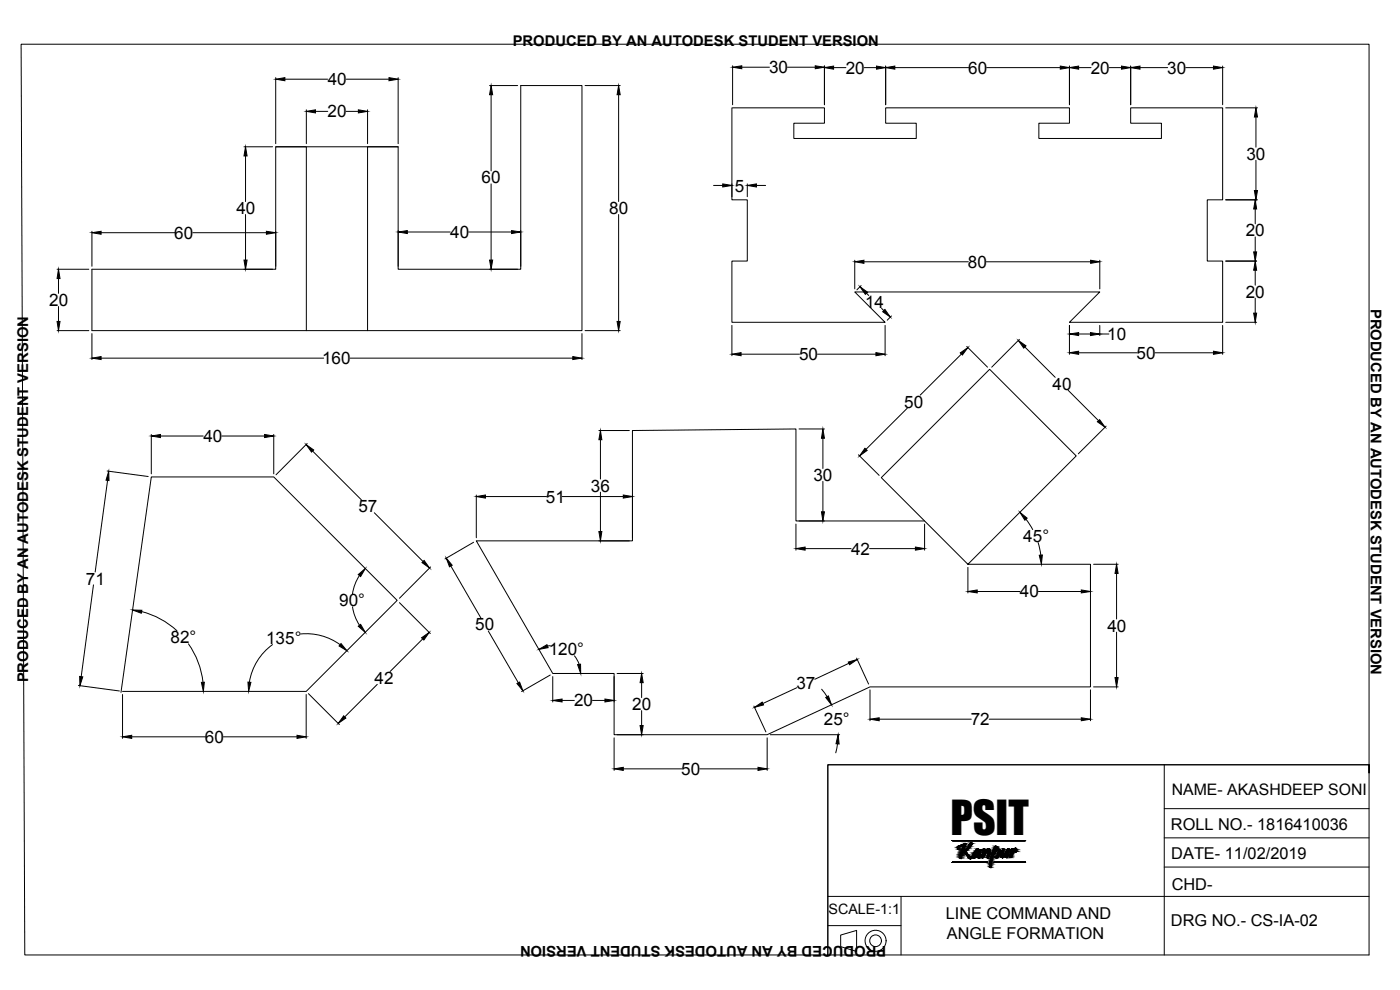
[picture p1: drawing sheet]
<svg xmlns="http://www.w3.org/2000/svg" width="420mm" height="297mm" viewBox="0 0 420 297" stroke-linecap="round" stroke-linejoin="round" font-family="sans-serif">
<defs><g id="words">
<text font-size="13.3" x="285.2" y="250.5">PSIT</text>
<g font-size="5.1">
<text x="230.8" y="22">30</text>
<text x="253.8" y="22.1">20</text>
<text x="290.6" y="22.1">60</text>
<text x="327.3" y="22.1">20</text>
<text x="350.3" y="22.1">30</text>
<text x="98.4" y="25.6">40</text>
<text x="98.3" y="35.2">20</text>
<text x="374.1" y="47.9">30</text>
<text x="144.6" y="55">60</text>
<text x="220.5" y="57.5">5</text>
<text x="70.9" y="64.2">40</text>
<text x="182.8" y="64.2">80</text>
<text x="52.3" y="71.6">60</text>
<text x="135.1" y="71.4">40</text>
<text x="373.9" y="70.9">20</text>
<text x="290.5" y="80.4">80</text>
<text x="373.9" y="89.3">20</text>
<text x="14.8" y="91.8">20</text>
<text x="259.6" y="92.4">14</text>
<text x="332.3" y="102">10</text>
<text x="341.1" y="107.7">50</text>
<text x="96.7" y="109.2">160</text>
<text x="239.8" y="108">50</text>
<text x="315.9" y="117">40</text>
<text x="271.4" y="122.3">50</text>
<text x="61" y="132.6">40</text>
<text x="177.3" y="147.5">36</text>
<text x="244.1" y="144.3">30</text>
<text x="107.6" y="153.7">57</text>
<text x="163.9" y="150.8">51</text>
<text x="255.4" y="166.4">42</text>
<text x="307.1" y="162.7">45°</text>
<text x="25.8" y="175.4">71</text>
<text x="306.1" y="179.3">40</text>
<text x="101.8" y="182">90°</text>
<text x="142.6" y="189.2">50</text>
<text x="332.3" y="189.5">40</text>
<text x="51.2" y="193.1">82°</text>
<text x="79.9" y="193.3">135°</text>
<text x="164.7" y="196.7">120°</text>
<text x="112.4" y="205.2">42</text>
<text x="239" y="206.9">37</text>
<text x="172.3" y="212">20</text>
<text x="189.8" y="213.1">20</text>
<text x="247.3" y="217.6">25°</text>
<text x="291.3" y="217.6">72</text>
<text x="61.5" y="222.9">60</text>
<text x="204.5" y="232.5">50</text>
</g>
<g font-size="4.9">
<text x="351.4" y="248.9">ROLL NO.- 1816410036</text>
<text x="351.5" y="257.7">DATE- 11/02/2019</text>
<text x="351.6" y="267">CHD-</text>
<text x="283.8" y="275.8">LINE COMMAND AND</text>
<text x="284.2" y="281.7">ANGLE FORMATION</text>
<text x="351.4" y="277.8">DRG NO.- CS-IA-02</text>
</g>
<text font-size="4.7" x="351.6" y="238.6">NAME- AKASHDEEP SONI</text>
<g font-size="4.4">
<text x="153.9" y="13.7">PRODUCED BY AN AUTODESK STUDENT VERSION</text>
<text x="411.4" y="92.6" transform="rotate(90 411.4 92.6)">PRODUCED BY AN AUTODESK STUDENT VERSION</text>
<text x="8.4" y="204.7" transform="rotate(-90 8.4 204.7)">PRODUCED BY AN AUTODESK STUDENT VERSION</text>
<text x="266" y="283.7" transform="rotate(-180 266 283.7)">PRODUCED BY AN AUTODESK STUDENT VERSION</text>
</g>
<text font-size="4.3" x="248.7" y="274.2">SCALE-1:1</text>
</g></defs>
<!-- layer: 0 -->
<g fill="none" stroke="#000" stroke-width=".3">
<path d="M6.3 13.3h404.6v218.6v-2.4h-162.5v57h-241zM219.9 19.7v11.7M247.4 19.7v11.7M265.8 19.8v11.6M321 19.8v11.6M339.3 19.8v11.6M366.9 19.8v11.6M82.7 23.3v19.8M85.5 23.8h12.8M91.9 32.9v10.2M94.7 33.4h3.7M103.9 33.4h3.7"/>
<path d="M103.9 23.8h12.8M110.3 32.9v10.2M119.5 23.3v19.8M146.9 25.7h8.4M147.4 28.4v22.9M175.6 25.7h10.5M185.7 28.4v32.1M219.7 32.4v27.6h4.6v18.3h-4.6v18.4h45.9l-9.1-9.1h73.6l-9.1 9.1h45.9v-18.4h-4.6v-18.3h4.6v-27.6h-27.6v4.6h9.3v4.5h-36.8v-4.5h9.2v-4.6h-55.2v4.6h9.2v4.5h-36.8v-4.5h9.2v-4.6h-27.5M222.6 20.2h8.3M236.3 20.2h8.4M250.2 20.3h3.7M259.4 20.3h3.6"/>
<path d="M268.5 20.3h22.2M296.1 20.3h22.1M323.7 20.3h3.7M332.9 20.3h3.7M342.1 20.3h8.3M355.8 20.3h8.4M367.9 32.4h9.5M376.9 35.1v9.1M73.2 44h8.6M73.7 46.8v13.7M82.7 44h9.2v55.2M119.5 44h-9.2v55.2"/>
<path d="M147.4 55.2v22.8M214.2 55.6h2.7M219.7 55.2v3.8M224.3 55.2v3.8M227 55.6h2.8M367.9 60h9.5M376.9 48.1v9.1M27.6 69.4v10.5M30.3 69.8h22.1M57.9 69.8h22.1M73.7 64.4v13.6M82.7 69.4v10.5"/>
<path d="M119.5 69.2v10.7M122.2 69.6h12.9M140.7 69.6h12.8M156.3 69.2v10.7M185.7 64.4v32M256.5 78.1v8.6M259.3 78.5h31.3M296 78.5h31.3M330.1 78.1v8.6M367.9 78.3h9.2M376.7 62.7v4.5M376.7 71.1v4.5"/>
<path d="M17.1 80.8h9.6M17.1 99.2h9.6M17.6 83.6v4.4M17.6 92v4.4M27.6 80.8h55.1v-36.8h36.8v36.8h36.8v-55.1h18.4v73.5h-147.1zM73.2 80.8h8.6M146.9 80.8h8.4M175.6 99.2h10.5M219.7 97.6v9.1M258.4 85.7l-1.2 1.3M260 88l.7 .7M264.6 92.5l.6 .7"/>
<path d="M265.6 97.6v9.1M267.5 94.8l-1.2 1.3M321 97.6v8.7M330.1 97.6v3.1M366.9 97.6v8.7M367.9 96.7h9.2M376.7 81.1v4.5M376.7 89.5v4.5M27.6 100.1v7.8M30.3 107.5h66.8M105.1 107.5h66.8M174.7 100.1v7.8"/>
<path d="M222.4 106.3h17.5M245.3 106.3h17.6M288.5 106.2l-12.3 12.3M290.1 103.9l6.3 6.3M305.9 101.8l-8.3 8.4M307.6 104.1l9.1 9.1M320.6 117.1l9.1 9.1M323.7 105.8h17.5M323.7 100.2h3.6M330.1 100.2h2.7M346.7 105.8h17.5M45.4 130.4v11.8"/>
<path d="M48.2 130.8h12.8M66.6 130.8h12.8M82.2 130.4v11.8M92.2 133.1l-9.4 9.4M93.8 135.4l14.6 14.6M179.7 129.2h9.2M180.2 131.9v11.8M239.8 128.7h7.6M247 131.5v9.1M257.6 136.5l6.2 6.1M272.3 122.5l-12.4 12.3M332 127.9l-8.4 8.3"/>
<path d="M32.2 141.3l12.3 1.7M32.3 144.1l-3.7 27.5M112.3 153.9l14.7 14.6M142.9 148.5v12.8M145.7 149h18.3M168.7 149h18.4M180.2 147.7v11.8M189.8 148.5v12.8M238.9 157.2v7.9M239.8 156.3h7.6M247 144.5v9.1M277.5 156.3h-38.6v-27.6l-49.1 .5v33.1h-46.9l23 39.8h18.4v18.3h45.9l30.9-14.3h66.2v-36.8h-36.8l32.5-32.5-26-26-32.5 32.5 26 26"/>
<path d="M277.5 157.2v7.9M307.9 155.8l2 3.1M28.1 175.5l-3.7 27.5M107.9 172.7a13.6 13.6 0 0 0-2.1 5.5M129.2 170.1l-9.3 9.4M135.3 169.9l9 15.5M142.1 162.7l-8.6 5M179.7 162.3h9.2M241.6 164.6h13.8M261 164.6h13.7M290.5 170.2v7.7M293.3 177.5h12.8"/>
<path d="M311.6 162.8l.8 3.7M311.6 177.5h12.9M327.3 170.2v7.7M328.2 169.3h7.4M335.1 172.1v13.6M42.5 183.5a24.7 24.7 0 0 1 10.6 5.8M56.6 193.2a24.7 24.7 0 0 1 4.3 11.5M81.8 193.4a17.3 17.3 0 0 0-7 11.3M90.2 190.2a17.3 17.3 0 0 1 11.8 3.2M105.8 182.1a13.6 13.6 0 0 0 2.1 5.5M119.9 180.8l9.2 9.3M126.9 191.7l-9.8 9.8"/>
<path d="M146.5 189.3l9.1 15.6M165.1 193.7l-.8 .1M172.4 196.8l1.4 2.5M254.7 199l-10.2 4.8M257.1 197.5l3.6 7.7M335.1 189.7v13.6M23.5 205.7l12.3 1.6M36.8 207.4h55.1l27.3-27.3-37-37h-36.8l-9.1 64.6M36.8 208.4v13.1M91.9 208.4v13.1M92.6 208.1l9.2 9.3M113.2 205.3l-9.8 9.8"/>
<path d="M165.1 202.5l-8.6 5M165.9 203v7.6M168.7 210.2h3.7M177.8 210.2h3.8M184.3 203v7.6M185.2 202.1h7.8M192.6 204.8v4.5M192.6 213.2v4.5M226.3 211.9l3.6 7.7M239.1 206.3l-10.2 4.8M246.6 206.8l1.6 2.2M261.1 207v9.3"/>
<path d="M263.8 215.8h27.7M296.9 215.8h27.6M327.3 207v9.3M328.2 206.1h7.4M39.5 221.1h22.1M67 221.1h22.1M184.3 221.4v9.8M185.2 220.4h7.8M187.1 230.7h17.5M210 230.7h17.5M230.2 221.4v9.8M231.2 220.4h20.8"/>
<path d="M248.4 229.5h162.5v57h-162.5zM251.4 223.2l-.6 2.7M349.4 229.5v57M285.8 252.2h22zM285.8 258.7h10.5M290.8 253.5a.67 .67 0 0 1 1-.4l-1.3 1.6a.63 .63 0 0 0-.6 .5 .63 .63 0 0 0 .2 .6l.9 1.2 .8 .2a.72 .72 0 0 1-.7 .5 .72 .72 0 0 1-.7-.7l-.9-1.2a.38 .38 0 0 1-.4-.5 .38 .38 0 0 1 .6-.2l.7-.7a.67 .67 0 0 0 .4-.9zM291.5 257.2l.3-.2v.2M293.1 254.8a.36 .36 0 0 1 .5-.1 .36 .36 0 0 1 .2 .4l-.2-.1a3.1 3.1 0 0 0-1.3 2.2l1.1-1 .7-1.3a.69 .69 0 0 1 0 1.1l-.1 .6 .4-.2-.5 1.1a.69 .69 0 0 1-.2-1.1l.2-.6-1.1 1.4a.5 .5 0 0 1-.8 .2 .5 .5 0 0 1 0-.8zM295.2 254.7a.5 .5 0 0 1 .5 .3 .5 .5 0 0 1-.1 .6l-.3 .7 .7-1a.66 .66 0 0 1 .4-.5 .66 .66 0 0 1 .7 .1l-.2 1.6 .3-.4 .1 .1-.8 1.3-.3-.2 .4-1.2a.79 .79 0 0 0-.1-1.1l-1 1.5a.64 .64 0 0 1-.8 .8l.6-2.4-.5 .3zM297.2 258.7h.3M298.3 258.7h9.5M298.6 254l.8 .2a2.16 2.16 0 0 0-1.2 1.9l.5-.8a.71 .71 0 0 1 1-.6 .71 .71 0 0 1 .3 1.1l-.2 .7a.75 .75 0 0 1-.4 .8 .75 .75 0 0 1-.8-.1l-.1-.1a1.59 1.59 0 0 0 1-2.2l-.7 .7-.8 1.5-.6 3.3-.4-.3 .2-1.8 .8-2.8z"/>
<path d="M300.9 254.8l.2-.1a.51 .51 0 0 1 0 .9l-.3 1.5 1.7-2.4 .4 .1-.7 2 .3-.5v.3a.44 .44 0 0 1-.1 .5 .44 .44 0 0 1-.5 .1l.3-1.5-.8 1.2a.48 .48 0 0 1-.7 .4 .48 .48 0 0 1-.2-.7l.3-1.2-.2 .1zM303.6 254.7l.2-.1 .3 .2-.5 1.6 .6-1.2a.55 .55 0 0 1 .3-.6 .55 .55 0 0 1 .6 .1l-.1 .9-.3-.1v-.7l-1.3 2.5-.3-.2 .5-2-.4 .3zM349.4 251.4h61.5M349.4 242.6h61.5M248.4 269h162.5M248.4 277.7h22M270.4 269v17.5M349.4 260.2h61.5M252.3 280.6l4.8-1.4v6.3l-4.8-1.5z"/>
<circle cx="262.8" cy="282.3" r="3.2"/>
<circle cx="262.8" cy="282.3" r="1.76"/>
</g>
<g fill="#000" stroke="#000" stroke-width=".3">
<path d="M219.9 20.2l2.7-.5v.9zM244.7 19.7l2.7 .5-2.7 .4zM247.4 20.3l2.8-.5v1zM263 19.8l2.8 .5-2.8 .5zM265.8 20.3l2.7-.5v1zM318.2 19.8l2.8 .5-2.8 .5zM321 20.3l2.7-.5v1zM336.6 19.8l2.7 .5-2.7 .5zM339.3 20.3l2.8-.5v1zM364.2 19.8l2.7 .5-2.7 .5zM82.7 23.8l2.8-.5v.9zM91.9 33.4l2.8-.5v1z"/>
<path d="M107.6 32.9l2.7 .5-2.7 .5zM116.7 23.3l2.8 .5-2.8 .4zM147.4 25.7l.5 2.7h-1zM185.7 25.7l.4 2.7h-.9zM376.9 32.4l.5 2.7h-.9zM73.7 44l.5 2.8h-1zM216.9 55.2l2.8 .4-2.8 .5zM224.3 55.6l2.7-.4v.9zM376.5 57.2h.9l-.5 2.8zM27.6 69.8l2.7-.4v.9zM73.2 78h1l-.5 2.8zM80 69.4l2.7 .4-2.7 .5z"/>
<path d="M119.5 69.6l2.7-.4v.9zM146.9 78h1l-.5 2.8zM153.5 69.2l2.8 .4-2.8 .5zM256.5 78.5l2.8-.4v.9zM327.3 78.1l2.8 .4-2.8 .5zM376.7 60l.4 2.7h-.9zM376.2 75.6h.9l-.4 2.7zM17.6 80.8l.4 2.8h-.9zM17.1 96.4h.9l-.4 2.8zM185.2 96.4h.9l-.4 2.8zM258.1 86l2.3 1.7-.7 .6zM265.6 92.9l1.6 2.2-2.3-1.6z"/>
<path d="M321 100.2l2.7-.4v.9zM327.3 99.8l2.8 .4-2.8 .5zM376.7 78.3l.4 2.8h-.9zM376.2 94h.9l-.4 2.7zM27.6 107.5l2.7-.5v.9zM171.9 107l2.8 .5-2.8 .4zM219.7 106.3l2.7-.5v.9zM262.9 105.8l2.7 .5-2.7 .4zM288.2 105.9l2.3-1.6-1.7 2.2zM305.6 102.2l2.3 1.6-.7 .7zM321 105.8l2.7-.4v.9zM364.2 105.4l2.7 .4-2.7 .5z"/>
<path d="M45.4 130.8l2.8-.4v.9zM79.4 130.4l2.8 .4-2.8 .5zM91.9 133.4l2.2 1.6-.6 .7zM180.2 129.2l.4 2.7h-.9zM247 128.7l.4 2.8h-.9zM259.6 134.5l.7 .6-2.3 1.7zM329.3 126.5l.7-.6 1.6 2.3zM32.6 141.4l.1 2.8-.9-.1zM142.9 149l2.8-.5v1zM179.7 159.5h.9l-.4 2.8zM187.1 148.5l2.7 .5-2.7 .5zM246.5 153.6h.9l-.4 2.7z"/>
<path d="M306.1 153.7l2.2 1.8-.7 .6zM107.5 172.4l2.1-1.8-1.4 2.4zM126.6 168.8l.7-.6 1.6 2.2zM133.9 167.4l1.8 2.2-.8 .5zM238.9 164.6l2.7-.5v1zM274.7 164.1l2.8 .5-2.8 .5zM290.5 177.5l2.8-.5v.9zM311.9 166.6l.9-.1-.3 2.8zM324.5 177l2.8 .5-2.8 .4zM335.1 169.3l.5 2.8h-1zM39.8 183l2.8 .1-.2 .9zM102.3 193.1l1.8 2.2-2.3-1.5z"/>
<path d="M107.5 187.9l.7-.6 1.4 2.5zM126.5 191.4l2.3-1.6-1.6 2.2zM161.7 194.8l2.5-1.4 .3 .9zM173.3 199.4l.9-.1 .1 2.8zM254.6 198.6l2.6-.7-2.2 1.5zM23.9 203l.9 .1-.8 2.7zM60.4 204.7h.9l-.3 2.7zM74.4 204.7h.9l-.7 2.7zM103.2 214.8l.6 .6-2.3 1.7zM155.1 205.1l.8-.4 1 2.5zM165.9 210.2l2.8-.5v.9zM181.6 209.7l2.7 .5-2.7 .4z"/>
<path d="M192.6 202.1l.4 2.7h-.9zM192.1 217.7h.9l-.4 2.7zM226.4 212.2l2.4-1.5 .3 .8zM247.8 209.3l.8-.5 .9 2.7zM261.1 215.8l2.7-.4v.9zM324.5 215.4l2.8 .4-2.8 .5zM334.6 203.3h1l-.5 2.8zM36.8 221.1l2.7-.5v.9zM89.1 220.6l2.8 .5-2.8 .4zM184.3 230.7l2.8-.5v1zM227.5 230.2l2.7 .5-2.7 .5zM251.5 220.4l.3 2.8h-.9z"/>
<path d="M289.1 255.7h.3zM289.3 255.2h.2zM290.9 253.4h.8zM292.1 257.5h.3zM292.1 257.5l.2 .1zM293.3 254.7h.2zM293.7 257.4l.2 .1zM293.7 257.4h.2zM294.2 256.4h.2zM294.8 257.4h.2zM294.9 255.1h.1zM295 255h.1z"/>
<path d="M295 254.9h.3zM295.2 254.7h.2zM296.3 257.4h.3zM296.3 257.4l.2 .1zM296.6 254.7h.2zM299 257.4h.2zM299.2 254.2h.2zM302 257.3l.2 .1zM302.5 254.7h.2zM303.2 255.4h.1zM303.3 257.3h.2zM304.8 255.6h.2z"/>
<path d="M287.4 254.4h.4zM287.4 254.4h.4zM287.4 254.4h.4zM287.4 254.4h.4z"/>
<path d="M287.4 254.4l.4 .1zM287.4 254.4l.4 .1z"/>
<path d="M287.5 254.5l.3 .1zM287.5 254.5l.3 .1zM287.5 254.6h.3zM287.5 254.6h.3z"/>
<path d="M287.5 254.6l.3 .2zM287.5 254.6l.3 .2z"/>
<path d="M287.6 254.8h.3zM287.6 254.8h.3z"/>
<path d="M287.6 254.8l.3 .1zM287.6 254.8l.3 .1z"/>
<path d="M287.6 254.9h.3zM287.6 254.9h.2z"/>
<path d="M287.4 254.3h.5zM287.4 254.3l.4 .1z"/>
<path d="M287.4 254.2h.6zM287.4 254.2l.5 .1zM287.4 254.3h.5zM287.4 254.3h.5z"/>
<path d="M287.4 254.1h.7zM287.4 254.1h.7z"/>
<path d="M287.4 254.1h.7zM287.4 254.1l.6 .1z"/>
<path d="M288.1 256.8h.5zM288.1 256.8h.5z"/>
<path d="M287.5 254h.8zM287.5 254l.6 .1z"/>
<path d="M288.3 257.6h.2zM288.3 257.6h.2z"/>
<path d="M287.5 254h.9zM287.5 254h.8z"/>
<path d="M287.6 253.9h.8zM287.5 254h.9z"/>
<path d="M288.3 257.6l.1 .1zM288.3 257.6h.2z"/>
<path d="M288.1 257.1l.4 .2zM288.1 257.1l.4 .2z"/>
<path d="M288.1 257.3h.4zM288 257.3h.5z"/>
<path d="M288 257.3l.5 .1zM288 257.3l.5 .1z"/>
<path d="M288.1 257.4h.4zM288.1 257.4h.4z"/>
<path d="M288.1 257.4l.4 .1zM288.1 257.4l.4 .1z"/>
<path d="M288.1 257.5h.4zM288.1 257.5h.4z"/>
<path d="M288.2 257.5l.3 .1zM288.2 257.5l.3 .1z"/>
<path d="M288.1 257l.4 .1zM288.1 257l.4 .1z"/>
<path d="M288.1 257.1h.4zM288.1 257.1h.4z"/>
<path d="M288.2 256.7l.4 .1zM288.2 256.7l.4 .1z"/>
<path d="M288.1 256.8l.4 .2 .1-.2zM288.1 256.8l.4 .2h-.4z"/>
<path d="M287.7 253.9h.9zM287.6 253.9h.8z"/>
<path d="M288.2 256.6h.4zM288.2 256.6h.4z"/>
<path d="M288.2 256.6h.4zM288.2 256.6l.4 .1z"/>
<path d="M288.3 256.4l.4 .1zM288.3 256.4l.4 .1z"/>
<path d="M288.3 256.5h.4zM288.3 256.5l.3 .1z"/>
<path d="M287.8 253.8h.9zM287.7 253.9h.9zM287.7 253.9h.9zM287.7 253.9h.9z"/>
<path d="M288.3 256.3h.4zM288.3 256.3l.4 .1z"/>
<path d="M287.8 253.8h.9zM287.8 253.8h.9z"/>
<path d="M288.4 256.1l.3 .1zM288.4 256.1l.3 .1z"/>
<path d="M288.4 256.2h.3zM288.4 256.2l.3 .1z"/>
<path d="M287.9 253.8h.9zM287.8 253.8h.9z"/>
<path d="M288.4 255.9l.4 .1zM288.4 255.9l.4 .1z"/>
<path d="M288.4 256h.4zM288.4 256l.3 .1z"/>
<path d="M288.4 255.8h.4zM288.4 255.8l.4 .1z"/>
<path d="M287.9 253.8h1zM287.9 253.8h.9z"/>
<path d="M288.5 255.7h.4zM288.5 255.7h.4z"/>
<path d="M288.5 255.7h.4zM288.5 255.7l.3 .1z"/>
<path d="M288.5 255.6h.4zM288.5 255.6l.4 .1z"/>
<path d="M288.6 255.4l.4 .1zM288.6 255.4l.4 .1z"/>
<path d="M288.6 255.5h.4zM288.6 255.5l.3 .1z"/>
<path d="M288.1 253.8h.9zM287.9 253.8h1z"/>
<path d="M288.7 255.3h.3zM288.7 255.3l.3 .1z"/>
<path d="M288.1 253.7h.9zM288.1 253.7l.9 .1z"/>
<path d="M288.7 255.1h.3zM288.7 255.1h.4z"/>
<path d="M288.7 255.1l.3 .1zM288.7 255.1l.3 .1z"/>
<path d="M288.7 255.2h.3zM288.7 255.2l.3 .1z"/>
<path d="M288.7 255.1h.4zM288.7 255.1h.4z"/>
<path d="M288.7 254.9h.4zM288.7 254.9l.4 .2z"/>
<path d="M289.1 255.7h.3zM289.1 255.7h.3z"/>
<path d="M288.8 254.8l.4 .1zM288.8 254.8l.4 .1z"/>
<path d="M288.8 254.9h.4zM288.8 254.9h.3z"/>
<path d="M288.2 253.7h1zM288.1 253.7h.9z"/>
<path d="M289.2 253.7h.5zM289.2 253.7h.5z"/>
<path d="M288.2 253.7h1zM288.2 253.7h1z"/>
<path d="M288.9 254.6h.3zM288.9 254.6h.3z"/>
<path d="M288.9 254.6h.3zM288.9 254.6l.3 .2z"/>
<path d="M289 254.5h.3zM289 254.5l.2 .1z"/>
<path d="M289.3 255.2h.7zM289.3 255.2h.7z"/>
<path d="M289 254.4h.3zM289 254.4l.3 .1z"/>
<path d="M289 254.3h.4zM289 254.3h.4z"/>
<path d="M289 254.3h.4zM289 254.3l.3 .1z"/>
<path d="M289.4 255.7h.6zM289.4 255.7h.6z"/>
<path d="M289.4 255.7h.6zM289.4 255.7h.6z"/>
<path d="M289.1 254.1h.4zM289.1 254.1h.4z"/>
<path d="M289.1 254.1h.4zM289.1 254.1l.3 .2z"/>
<path d="M289.2 253.9l.3 .1zM289.2 253.9l.3 .1z"/>
<path d="M289.1 254h.4zM289.1 254l.4 .1z"/>
<path d="M289.2 253.8h.4zM289.2 253.8l.3 .1z"/>
<path d="M289.2 253.7h.4zM289.2 253.7l.4 .1z"/>
<path d="M289.6 253l.2 .1zM289.6 253l.2 .1z"/>
<path d="M288.4 253.6h1.3zM288.4 253.6h1.3z"/>
<path d="M288.4 253.6l1.3 .1zM288.2 253.7h1.5z"/>
<path d="M289.2 253.7h.5zM289.2 253.7h.4z"/>
<path d="M288.7 253.5h1zM288.4 253.6h1.3z"/>
<path d="M288.8 253.5h1zM288.7 253.5h1z"/>
<path d="M289.1 255.4l.7 .1zM289.1 255.4l.7 .1z"/>
<path d="M289.6 253.1h.2zM289.5 253.1h.3z"/>
<path d="M289.5 253.1l.3 .1zM289.5 253.1l.3 .1z"/>
<path d="M289.1 253.3l.7 .1zM288.9 253.4h.9z"/>
<path d="M288.9 253.4h.9zM288.8 253.5h1z"/>
<path d="M289.1 255.3h.7zM289.1 255.3h.7z"/>
<path d="M289.1 255.3h.7zM289.1 255.3l.7 .1z"/>
<path d="M289.5 253.2h.4zM289.5 253.2h.4z"/>
<path d="M289.3 253.3h.5zM289.2 253.3h.6z"/>
<path d="M289.2 253.3h.6zM289.1 253.3h.7z"/>
<path d="M289.1 255.5h.8zM289.1 255.5h.8z"/>
<path d="M289.5 253.2h.4zM289.3 253.3h.5z"/>
<path d="M289.2 255.3h.7zM289.1 255.3h.8z"/>
<path d="M289.1 255.3h.8zM289.1 255.3h.7z"/>
<path d="M289.1 255.5l.8 .1zM289.1 255.5l.8 .1z"/>
<path d="M289.1 255.6l.9 .1zM289.1 255.6l.9 .1z"/>
<path d="M289.3 255.2h.7zM289.2 255.3h.7z"/>
<path d="M289.1 255.7h.9zM289.1 255.7h.9z"/>
<path d="M289.1 255.7h.9zM289.1 255.7h.9z"/>
<path d="M289.6 255.2h.4zM289.6 255.2h.4z"/>
<path d="M289.4 255.7l.7 .1zM289.4 255.7l.7 .1z"/>
<path d="M289.5 255.8h.6zM289.5 255.8h.6z"/>
<path d="M290.1 254.7h.4zM290.1 254.7h.4z"/>
<path d="M289.7 255.1h.4zM289.6 255.2h.4z"/>
<path d="M289.5 255.8l.6 .1zM289.5 255.8l.6 .1z"/>
<path d="M289.8 255h.3zM289.8 255l.3 .1z"/>
<path d="M289.5 255.9l.7 .1zM289.5 255.9l.7 .1z"/>
<path d="M289.8 255h.4zM289.8 255h.3z"/>
<path d="M289.6 256h.6zM289.6 256h.6z"/>
<path d="M289.7 256l.6 .1zM289.7 256l.6 .1z"/>
<path d="M289.9 254.9h.4zM289.9 254.9h.4z"/>
<path d="M289.9 254.9h.4zM289.8 255h.4z"/>
<path d="M289.8 256.1l.6 .1zM289.8 256.1l.6 .1z"/>
<path d="M289.8 256.2h.6zM289.8 256.2h.6z"/>
<path d="M289.8 256.2l.7 .2zM289.8 256.2l.7 .2z"/>
<path d="M290.1 254.7h.4zM289.9 254.9h.4z"/>
<path d="M290 256.4h.5zM290 256.4h.5z"/>
<path d="M290 256.4l.6 .2zM290 256.4l.6 .2z"/>
<path d="M290.2 254.6h.4zM290.2 254.6l.3 .1h-.4z"/>
<path d="M290.3 254.5h.3zM290.3 254.5l.3 .1z"/>
<path d="M290.1 256.6h.6zM290.1 256.6h.6z"/>
<path d="M290.1 256.6l.6 .1zM290.1 256.6l.6 .1z"/>
<path d="M290.4 254.4l.3 .1zM290.4 254.4l.3 .1z"/>
<path d="M290.4 254.5h.3zM290.3 254.5h.3z"/>
<path d="M290.2 256.7h.6zM290.2 256.7h.6z"/>
<path d="M290.2 256.7l.7 .2zM290.2 256.7l.7 .2zM290.3 256.9h.6zM290.3 256.9h.6z"/>
<path d="M290.4 254.4h.4zM290.4 254.4h.3z"/>
<path d="M290.5 254.3h.4zM290.5 254.3l.3 .1z"/>
<path d="M290.3 256.9l.7 .1zM290.3 256.9l.7 .1z"/>
<path d="M290.6 254.2h.4zM290.6 254.2l.3 .1h-.4z"/>
<path d="M290.6 254.1h.4zM290.6 254.1l.4 .1z"/>
<path d="M290.4 257h.7zM290.4 257h.7z"/>
<path d="M290.4 257l.8 .1zM290.4 257l.8 .1z"/>
<path d="M290.8 254h.4zM290.8 254l.2 .1h-.4z"/>
<path d="M290.5 257.1h.7zM290.5 257.1h.7z"/>
<path d="M290.5 257.1h.9zM290.5 257.1h.9z"/>
<path d="M290.9 253.8l.4 .1zM290.9 253.8l.4 .1z"/>
<path d="M290.9 253.9h.4zM290.9 253.9l.3 .1h-.4zM290.8 254h.4zM290.8 254h.4z"/>
<path d="M290.9 253.8h.5zM290.9 253.8h.4z"/>
<path d="M290.6 257.1l.9 .1zM290.6 257.1l.9 .1zM290.6 257.2h.9zM290.6 257.2h.9z"/>
<path d="M291 253.7h.4zM291 253.7l.4 .1z"/>
<path d="M291.1 257.6l.3 .1zM291.1 257.6l.3 .1z"/>
<path d="M291.1 257.7h.3zM291.1 257.7h.3zM291.1 257.7h.3z"/>
<path d="M291 253.7h.5zM291 253.7h.4z"/>
<path d="M291 257.6h.5zM291 257.6h.4z"/>
<path d="M290.9 257.5h.6zM290.9 257.5l.6 .1z"/>
<path d="M291.5 252.9h.2zM291.5 252.9h.2z"/>
<path d="M290.9 253.6h.6zM290.9 253.6l.6 .1z"/>
<path d="M290.8 253.5h.8zM290.8 253.5l.7 .1z"/>
<path d="M290.8 253.5h.8zM290.8 253.5h.8z"/>
<path d="M290.8 257.4h.8zM290.8 257.4h.8z"/>
<path d="M290.8 257.4h.8zM290.8 257.4l.7 .1z"/>
<path d="M291.4 252.9l.3 .1zM291.3 253h.4z"/>
<path d="M290.9 253.4h.8zM290.8 253.5h.8zM290.8 253.5h.8zM290.8 253.5h.8z"/>
<path d="M290.7 257.3h1zM290.7 257.3l.9 .1z"/>
<path d="M291.3 253h.5zM291.3 253h.5z"/>
<path d="M290.7 257.3h1zM290.7 257.3h1z"/>
<path d="M291.3 253l.5 .1zM291.2 253.1h.6zM291.2 253.1h.6zM291.2 253.1h.6z"/>
<path d="M291 253.3h.8zM291 253.3h.8z"/>
<path d="M291 253.3h.8zM291 253.3l.7 .1zM290.9 253.4h.8z"/>
<path d="M291.2 253.1h.6zM291.2 253.1l.6 .2h-.8z"/>
<path d="M290.6 257.2h1.2zM290.6 257.2h1.2z"/>
<path d="M290.6 257.2h1.2zM290.6 257.2l1.1 .1z"/>
<path d="M291.9 257.1h.4zM291.9 257.1h.4z"/>
<path d="M291.9 256.9l.4 .1zM291.9 256.9l.4 .1z"/>
<path d="M291.9 257l.4 .1zM291.9 257l.4 .1z"/>
<path d="M291.9 257.1h.4zM291.9 257.1h.4z"/>
<path d="M291.9 257.1l.4 .1zM291.9 257.1l.4 .1z"/>
<path d="M291.9 257.2h.4zM291.9 257.2h.4z"/>
<path d="M292 256.8h.3zM292 256.8l.3 .1z"/>
<path d="M292 256.8h.3zM292 256.8h.3z"/>
<path d="M292 256.6h.4zM292 256.6h.4z"/>
<path d="M292 256.6h.4zM292 256.6l.3 .2z"/>
<path d="M292.1 256.5h.3zM292.1 256.5l.3 .1h-.4z"/>
<path d="M292.1 256.4h.4zM292.1 256.4l.3 .1z"/>
<path d="M292.5 257.2h.3zM292.5 257.2h.3z"/>
<path d="M292.1 257.4l.4 .1zM292.1 257.4l.4 .1z"/>
<path d="M292.1 257.5h.4zM292.1 257.5h.3z"/>
<path d="M292.1 256.3h.4zM292.1 256.3l.4 .1z"/>
<path d="M292.2 256.3h.4zM292.2 256.3h.3z"/>
<path d="M292 257.4h.6zM292 257.4h.5z"/>
<path d="M292 257.4h.6zM292 257.4h.6z"/>
<path d="M292.6 255.5h.5zM292.6 255.5h.5z"/>
<path d="M292.2 256.1h.4zM292.2 256.1l.4 .2z"/>
<path d="M292 257.3h.6zM292 257.3l.6 .1z"/>
<path d="M292.3 256h.4zM292.3 256l.3 .1z"/>
<path d="M292.3 256h.4zM292.3 256h.4z"/>
<path d="M291.9 257.2h.8zM291.9 257.2l.7 .1z"/>
<path d="M292.3 255.9h.5zM292.3 255.9l.4 .1z"/>
<path d="M292.5 257.2h.3zM292.3 257.2h.4z"/>
<path d="M292.4 255.8h.4zM292.4 255.8l.4 .1z"/>
<path d="M292.4 255.8h.4zM292.4 255.8h.4z"/>
<path d="M292.6 257.1h.2zM292.6 257.1l.2 .1z"/>
<path d="M292.9 255h.7zM292.9 255h.7z"/>
<path d="M292.5 255.6h.4zM292.5 255.6h.5z"/>
<path d="M292.5 255.6l.3 .2 .1-.2zM292.5 255.6l.3 .2h-.4z"/>
<path d="M292.6 257h.3zM292.6 257l.2 .1z"/>
<path d="M292.7 257h.3zM292.7 257h.2z"/>
<path d="M292.6 255.5l.4 .1 .1-.1zM292.6 255.5l.4 .1h-.5z"/>
<path d="M292.8 256.9h.3zM292.8 256.9l.2 .1h-.3z"/>
<path d="M292.8 256.8h.3zM292.8 256.8l.3 .1z"/>
<path d="M293.1 254.8h.6zM293.1 254.8h.6z"/>
<path d="M292.7 255.3h.5zM292.7 255.3l.4 .2h-.5z"/>
<path d="M292.9 256.7h.3zM292.8 256.8h.3z"/>
<path d="M292.7 255.3h.5zM292.7 255.3h.5z"/>
<path d="M292.9 256.7h.3zM292.9 256.7h.3z"/>
<path d="M292.8 255.2h.5zM292.8 255.2l.4 .1z"/>
<path d="M293.1 256.6h.2zM293.1 256.6l.1 .1h-.3z"/>
<path d="M292.8 255.2h.6zM292.8 255.2h.5z"/>
<path d="M293.1 256.5h.3zM293.1 256.5l.2 .1z"/>
<path d="M292.9 255.1h.5zM292.9 255.1l.5 .1z"/>
<path d="M293.2 256.3l.2 .1zM293.2 256.3l.2 .1z"/>
<path d="M293.2 256.4h.2zM293.2 256.4l.2 .1h-.3z"/>
<path d="M293.3 254.7h.2zM293.3 254.7h.2z"/>
<path d="M293.3 254.7l.4 .1zM293.1 254.8h.6z"/>
<path d="M293.3 256.2h.2zM293.3 256.2h.3z"/>
<path d="M293.3 256.2h.2zM293.3 256.2l.1 .1h-.2z"/>
<path d="M293.5 257.3h.4zM293.5 257.3h.4z"/>
<path d="M293.6 255h.3zM293.6 255h.3z"/>
<path d="M292.9 255h.7zM292.9 255l.5 .1z"/>
<path d="M293.6 255.8h.3zM293.6 255.8h.3z"/>
<path d="M293.6 255.8h.3zM293.6 255.8h.3z"/>
<path d="M293.4 256.2h.2zM293.4 256.2h.2z"/>
<path d="M293.4 256h.3zM293.4 256l.2 .2h-.2z"/>
<path d="M293.1 254.8l.6 .1zM293.1 254.8l.6 .1z"/>
<path d="M293.7 256.4h.3zM293.7 256.4h.3z"/>
<path d="M293.1 254.9l.8 .1zM293 255h.9z"/>
<path d="M293.5 256h.2zM293.5 256h.2z"/>
<path d="M293.5 255.9h.3zM293.5 255.9l.2 .1z"/>
<path d="M293.8 256h.3zM293.8 256h.3z"/>
<path d="M293 255h.9zM293 255h.9z"/>
<path d="M293.9 255.8h.3zM293.9 255.8h.3z"/>
<path d="M293.6 255.8h.3zM293.6 255.8l.2 .1h-.3z"/>
<path d="M293 255h.9zM292.9 255h1z"/>
<path d="M293.6 255h.3zM293.6 255l.3 .1z"/>
<path d="M293.7 257.4h.2zM293.7 257.4h.2z"/>
<path d="M293.5 257.3l.4 .1zM293.5 257.3l.4 .1z"/>
<path d="M293.6 257.4h.3zM293.6 257.4h.3z"/>
<path d="M294 255h.3zM294 255h.3z"/>
<path d="M293.7 256.5l.3 .1zM293.7 256.5l.3 .1z"/>
<path d="M293.7 256.6h.3zM293.7 256.6h.3z"/>
<path d="M293.5 257.1l.5 .1zM293.5 257.1l.5 .1z"/>
<path d="M293.5 257.2h.5zM293.5 257.2l.4 .1z"/>
<path d="M293.7 256.4h.3zM293.7 256.4l.3 .1z"/>
<path d="M293.7 256.2h.4zM293.7 256.2h.4z"/>
<path d="M293.7 256.2l.3 .2 .1-.2zM293.7 256.2l.3 .2h-.3z"/>
<path d="M293.6 257l.4 .1 .1-.1zM293.6 257l.4 .1h-.5z"/>
<path d="M293.8 256l.3 .2v-.2zM293.8 256l.3 .2h-.4z"/>
<path d="M293.6 256.8l.5 .2v-.2zM293.6 256.8l.5 .2h-.5zM293.6 257h.5zM293.6 257h.5z"/>
<path d="M293.8 255.8l.4 .1zM293.8 255.8l.4 .1z"/>
<path d="M293.8 255.9h.4zM293.8 255.9l.3 .1z"/>
<path d="M293.6 256.8h.6zM293.6 256.8h.5z"/>
<path d="M294 254.9l.3 .1zM294 254.9l.3 .1z"/>
<path d="M293.9 255.8h.3zM293.9 255.8h.3z"/>
<path d="M294 256.6h.2zM294 256.6h.2z"/>
<path d="M293.6 256.6h.6zM293.6 256.6l.6 .2z"/>
<path d="M293.7 255.6h.5zM293.7 255.6h.5z"/>
<path d="M293.7 255.6l.5 .2v-.2zM293.7 255.6l.5 .2h-.6z"/>
<path d="M293.8 255.5h.5zM293.8 255.5h.5z"/>
<path d="M293.8 255.5h.5zM293.8 255.5l.4 .1h-.5z"/>
<path d="M294.1 256.5l.1 .1zM294.1 256.5l.1 .1h-.2z"/>
<path d="M294 255l.4 .1zM294 255l.4 .1z"/>
<path d="M293.9 255.3l.4 .1zM293.9 255.3l.4 .1z"/>
<path d="M293.9 255.4h.4zM293.9 255.4l.4 .1z"/>
<path d="M294.2 256.4h.1zM294.2 256.4l.1 .1zM294.1 256.5h.2zM294.1 256.5h.2z"/>
<path d="M293.9 255.2h.5zM293.9 255.2l.4 .1z"/>
<path d="M293.9 255.1h.5zM293.9 255.1h.5z"/>
<path d="M293.9 255.1h.5zM293.9 255.1l.5 .1z"/>
<path d="M294.8 256.9h.5zM294.8 256.9h.5z"/>
<path d="M294.9 256.7h.5zM294.9 256.7h.5z"/>
<path d="M294.9 256.5h.6zM294.9 256.5h.6z"/>
<path d="M295 256.3h.3zM295 256.3h.3z"/>
<path d="M295 256.3h.6zM295 256.3h.6z"/>
<path d="M294.7 257.3l.3 .1zM294.7 257.3l.3 .1z"/>
<path d="M294.9 255h.2zM294.9 255l.1 .1z"/>
<path d="M294.7 257.3h.4zM294.7 257.3h.3z"/>
<path d="M294.7 257.2h.4zM294.7 257.2l.4 .1z"/>
<path d="M294.7 257.2h.5zM294.7 257.2h.4z"/>
<path d="M294.8 257l.4 .2v-.2zM294.8 257l.4 .2h-.5z"/>
<path d="M294.8 256.9l.4 .1 .1-.1zM294.8 256.9l.4 .1h-.4zM294.8 257h.4zM294.8 257h.4z"/>
<path d="M295 256.3h.3zM295 256.3h.3z"/>
<path d="M295.3 256.3h.3zM295.3 256.3h.3z"/>
<path d="M295.2 254.7h.2zM295.2 254.7h.2z"/>
<path d="M294.9 256.7l.4 .2 .1-.2zM294.9 256.7l.4 .2h-.5z"/>
<path d="M295.2 254.7h.2zM295.2 254.7h.2z"/>
<path d="M295.2 254.7h.2zM295.1 254.7h.3z"/>
<path d="M295.1 254.7l.5 .1zM295.1 254.7l.5 .1z"/>
<path d="M295.1 256l.3 .1zM295.1 256l.3 .1z"/>
<path d="M295.4 256.2h.3zM295.4 256.2h.3z"/>
<path d="M295 256.1l.3 .2 .1-.2zM295 256.1l.3 .2h-.3z"/>
<path d="M295.1 255.9h.4zM295.1 255.9l.3 .1z"/>
<path d="M294.9 256.5l.5 .2 .1-.2zM294.9 256.5l.5 .2h-.5z"/>
<path d="M295.1 255.8h.4zM295.1 255.8l.4 .1z"/>
<path d="M295.5 256h.3zM295.5 256h.3z"/>
<path d="M295.2 255.6l.4 .1zM295.2 255.6l.4 .1z"/>
<path d="M295.1 255.7h.5zM295.1 255.7l.4 .1z"/>
<path d="M295.2 255.4l.4 .1zM295.2 255.4l.4 .1z"/>
<path d="M295.2 255.5h.4zM295.2 255.5l.4 .1z"/>
<path d="M295 256.3h.6zM295 256.3h.6z"/>
<path d="M295 256.3l.5 .2 .1-.2zM295 256.3l.5 .2h-.6z"/>
<path d="M295.1 254.8l.5 .1zM295.1 254.8l.5 .1z"/>
<path d="M295 254.9h.6zM295 254.9h.6z"/>
<path d="M295.3 254.9h.4zM295.3 254.9h.4z"/>
<path d="M295.2 255.2l.4 .1zM295.2 255.2l.4 .1z"/>
<path d="M295.2 255.3h.4zM295.2 255.3l.4 .1z"/>
<path d="M295.3 254.9l.4 .1zM295.3 254.9l.4 .1z"/>
<path d="M295.3 255h.4zM295.3 255h.4z"/>
<path d="M295.3 255l.4 .1zM295.3 255l.4 .1z"/>
<path d="M295.3 255.1l.4 .1zM295.3 255.1l.4 .1z"/>
<path d="M295.3 255.2h.4zM295.3 255.2h.3z"/>
<path d="M295.4 256.2h.3zM295.4 256.2l.2 .1h-.3z"/>
<path d="M295.7 255.7h.3zM295.7 255.7h.3z"/>
<path d="M295.5 256l.2 .2 .1-.2zM295.5 256l.2 .2h-.3z"/>
<path d="M295.8 255.5h.3zM295.8 255.5h.3z"/>
<path d="M295.6 255.9h.3zM295.6 255.9l.2 .1h-.3z"/>
<path d="M295.6 255.8h.3zM295.6 255.8l.3 .1z"/>
<path d="M295.7 255.7h.3zM295.7 255.7l.2 .1h-.3z"/>
<path d="M295.8 255.5l.2 .2 .1-.2zM295.8 255.5l.2 .2h-.3z"/>
<path d="M295.9 255.4h.3zM295.9 255.4l.2 .1h-.3z"/>
<path d="M295.9 255.4h.3zM295.9 255.4h.3z"/>
<path d="M296 255.3h.3zM296 255.3l.2 .1z"/>
<path d="M296.1 255.2h.3zM296.1 255.2l.2 .1h-.3z"/>
<path d="M296.1 255.2h.3zM296.1 255.2h.3z"/>
<path d="M296.2 255h.3zM296.2 255l.2 .2h-.3z"/>
<path d="M296.5 256.4h.4zM296.5 256.4h.4z"/>
<path d="M296.5 256.5h.6zM296.5 256.5h.6z"/>
<path d="M296.3 255h.3zM296.3 255h.2z"/>
<path d="M296.2 257.4h.4zM296.2 257.4h.4z"/>
<path d="M296.7 254.9h.4zM296.7 254.9h.4z"/>
<path d="M296.3 254.9h.4zM296.3 254.9h.4z"/>
<path d="M296.3 254.9h.4zM296.3 254.9l.3 .1z"/>
<path d="M296.2 257.2l.5 .1zM296.2 257.2l.5 .1z"/>
<path d="M296.2 257.3h.5zM296.2 257.3h.5z"/>
<path d="M296.2 257.3h.5zM296.2 257.3l.4 .1z"/>
<path d="M296.7 255.3h.4zM296.7 255.3h.4z"/>
<path d="M296.3 257.1l.4 .1v-.1zM296.3 257.1l.4 .1h-.5z"/>
<path d="M296.3 257h.5zM296.3 257l.4 .1zM296.3 257.1h.4zM296.3 257.1h.4z"/>
<path d="M296.6 254.7h.3zM296.6 254.7h.3z"/>
<path d="M296.4 256.9h.4zM296.4 256.9l.4 .1z"/>
<path d="M296.6 254.7h.3zM296.5 254.7h.4z"/>
<path d="M296.4 256.8h.5zM296.4 256.8l.4 .1z"/>
<path d="M296.5 254.7l.5 .1zM296.5 254.7l.5 .1z"/>
<path d="M296.5 256.4h.4zM296.5 256.4h.4z"/>
<path d="M296.5 256.4l.4 .1zM296.5 256.4l.4 .1z"/>
<path d="M296.4 256.8h.5zM296.4 256.8h.5z"/>
<path d="M296.6 256.2h.4zM296.6 256.2h.4z"/>
<path d="M296.6 256.2l.3 .2 .1-.2zM296.6 256.2l.3 .2h-.4z"/>
<path d="M296.6 256l.4 .1zM296.6 256l.4 .1z"/>
<path d="M296.6 256.1h.4zM296.6 256.1l.4 .1z"/>
<path d="M296.5 256.6h.5zM296.5 256.6h.5z"/>
<path d="M296.4 256.6h.6zM296.4 256.6l.5 .2z"/>
<path d="M296.4 254.8l.6 .1zM296.4 254.8l.6 .1z"/>
<path d="M296.4 254.9h.7zM296.4 254.9h.7z"/>
<path d="M296.7 255.8l.3 .1zM296.7 255.8l.3 .1z"/>
<path d="M296.7 255.9h.3zM296.7 255.9l.3 .1z"/>
<path d="M296.7 255.5h.4zM296.7 255.5h.4z"/>
<path d="M296.7 255.5l.4 .2v-.2zM296.7 255.5l.4 .2h-.4z"/>
<path d="M296.7 255.7h.4zM296.7 255.7l.3 .1z"/>
<path d="M296.9 256.4l.2 .1zM296.9 256.4l.2 .1z"/>
<path d="M296.5 256.5h.6zM296.5 256.5l.5 .1z"/>
<path d="M296.7 254.9l.5 .1zM296.7 254.9l.5 .1z"/>
<path d="M296.7 255.2l.4 .1v-.1zM296.7 255.2l.4 .1h-.4z"/>
<path d="M296.7 255.3l.4 .2v-.2zM296.7 255.3l.4 .2h-.4z"/>
<path d="M296.7 255l.5 .1zM296.7 255l.5 .1z"/>
<path d="M296.7 255.1h.5zM296.7 255.1l.4 .1zM296.7 255.2h.4zM296.7 255.2h.4z"/>
<path d="M297 256.3h.2zM297 256.3l-.1 .1z"/>
<path d="M297.1 256.2h.2zM297 256.3h.2zM297 256.3h.2z"/>
<path d="M297.5 257.2h.4zM297.5 257.2h.4z"/>
<path d="M297 259.7l.5 .1zM297 259.7l.5 .1z"/>
<path d="M297 259.8l.5 .1zM297 259.8l.5 .1z"/>
<path d="M297 259.9l.5 .2v-.2zM297 259.9l.5 .2h-.5z"/>
<path d="M297.1 259.1h.4zM297.1 259.1h.4z"/>
<path d="M297.1 259.1l.4 .1zM297.1 259.1l.4 .1z"/>
<path d="M297.1 259.2h.4zM297.1 259.2h.4z"/>
<path d="M297.1 259.2l.4 .1zM297.1 259.2l.4 .1z"/>
<path d="M297.1 259.3l.4 .1zM297.1 259.3l.4 .1z"/>
<path d="M297.1 259.4l.4 .2v-.2zM297.1 259.4l.4 .2h-.5zM297 259.6h.5zM297 259.6h.5z"/>
<path d="M297 259.6l.5 .1v-.1zM297 259.6l.5 .1h-.5z"/>
<path d="M297.2 258.7l.3 .1zM297.2 258.7l.3 .1z"/>
<path d="M297.1 258.8l.4 .1zM297.1 258.8l.4 .1z"/>
<path d="M297.1 258.9l.4 .1zM297.1 258.9l.4 .1z"/>
<path d="M297.1 259h.4zM297.1 259l.4 .1zM297.1 259.1h.4zM297.1 259.1h.4z"/>
<path d="M297.2 258.5h.4zM297.2 258.5h.4z"/>
<path d="M297.2 258.5l.4 .2zM297.2 258.5l.4 .2z"/>
<path d="M297.2 258.7h.4zM297.2 258.7h.3z"/>
<path d="M297.3 258.3h.3zM297.3 258.3h.3z"/>
<path d="M297.2 258.3l.4 .2v-.2zM297.2 258.3l.4 .2h-.4z"/>
<path d="M297.3 258.1l.4 .1zM297.3 258.2h.4z"/>
<path d="M297.3 258.2h.4zM297.3 258.2l.3 .1z"/>
<path d="M297.3 257.9l.4 .1zM297.3 257.9l.4 .1z"/>
<path d="M297.3 258h.4zM297.3 258l.4 .1z"/>
<path d="M297.3 257.7l.5 .1zM297.3 257.7l.5 .1z"/>
<path d="M297.3 257.8h.5zM297.3 257.8l.4 .1z"/>
<path d="M297.8 256.1h.7zM297.8 256.1h.7z"/>
<path d="M297.4 257.6h.4zM297.4 257.6l.4 .1z"/>
<path d="M297.4 257.4h.4zM297.4 257.4h.4z"/>
<path d="M297.4 257.4l.4 .1zM297.4 257.4l.4 .1z"/>
<path d="M297.4 257.5h.4zM297.4 257.5l.4 .1z"/>
<path d="M297.5 257.2l.3 .2 .1-.2zM297.5 257.2l.3 .2h-.4z"/>
<path d="M297.5 257.1l.4 .1 .1-.1zM297.5 257.1l.4 .1h-.4z"/>
<path d="M297.5 257h.5zM297.5 257l.5 .1z"/>
<path d="M298.1 255.3h.4zM298.1 255.3h.4z"/>
<path d="M297.5 256.9h.6zM297.5 256.9l.5 .1z"/>
<path d="M297.6 256.8h.5zM297.6 256.8l.5 .1z"/>
<path d="M298.1 255.1h.5zM298.1 255.1h.5z"/>
<path d="M297.6 256.7h.5zM297.6 256.7l.5 .1z"/>
<path d="M297.7 256.6h.5zM297.7 256.6h.5z"/>
<path d="M297.6 256.6h.6zM297.6 256.6l.5 .1z"/>
<path d="M297.8 256h.4zM297.8 256h.4z"/>
<path d="M297.8 256h.4zM297.8 256l.4 .1z"/>
<path d="M297.9 255.8h.4zM297.9 255.8l.3 .2z"/>
<path d="M297.7 256.4h.6zM297.7 256.4h.6z"/>
<path d="M297.7 256.4h.6zM297.7 256.4l.5 .2z"/>
<path d="M297.9 255.7h.4zM297.9 255.7h.4z"/>
<path d="M297.9 255.7h.4zM297.9 255.7l.4 .1z"/>
<path d="M298 255.5l.3 .2 .1-.2zM298 255.5l.3 .2h-.4z"/>
<path d="M298.4 255.7h.3zM298.4 255.7h.3z"/>
<path d="M297.8 256.2l.5 .2 .1-.2zM297.8 256.2l.5 .2h-.6z"/>
<path d="M298.5 254.2h.7zM298.5 254.2h.7z"/>
<path d="M298.1 255.3l.3 .2 .1-.2zM298.1 255.3l.3 .2h-.4zM298 255.5h.4zM298 255.5h.4z"/>
<path d="M297.8 256.1h.7zM297.8 256.1l.6 .1zM297.8 256.2h.6zM297.8 256.2h.6z"/>
<path d="M298.5 254.2h.9zM298.5 254.2h.9z"/>
<path d="M298.1 255.1l.4 .2 .1-.2zM298.1 255.1l.4 .2h-.4zM298.1 255.3h.4zM298.1 255.3h.4z"/>
<path d="M298.3 255.9l.2 .2 .1-.2zM298.3 255.9l.2 .2h-.3z"/>
<path d="M298.3 255.9h.3zM298.3 255.9h.3z"/>
<path d="M298.2 254.9h.4zM298.2 254.9h.4z"/>
<path d="M298.2 254.9l.4 .2v-.2zM298.2 254.9l.4 .2h-.5z"/>
<path d="M298.3 254.7h.4zM298.3 254.7l.3 .2z"/>
<path d="M298.4 255.7l.2 .2 .1-.2zM298.4 255.7l.2 .2h-.3z"/>
<path d="M298.6 257.1h.2zM298.6 257.1h.2z"/>
<path d="M298.3 254.7h.4zM298.3 254.7h.4z"/>
<path d="M298.3 254.6h.5zM298.3 254.6h.5z"/>
<path d="M298.3 254.6h.5zM298.3 254.6l.4 .1z"/>
<path d="M298.5 255.6h.3zM298.5 255.6l.2 .1h-.3z"/>
<path d="M298.4 254.6h.4zM298.3 254.6h.5z"/>
<path d="M298.5 255.6h.3zM298.5 255.6h.3z"/>
<path d="M298.8 253.9h.1zM298.8 253.9h.1z"/>
<path d="M298.4 254.4h.5zM298.4 254.4l.4 .2z"/>
<path d="M298.6 255.5h.3zM298.6 255.5l.2 .1z"/>
<path d="M298.8 253.9l.3 .1zM298.6 254h.5zM298.6 254h.5zM298.6 254h.5z"/>
<path d="M298.4 254.4h.5zM298.4 254.4h.5z"/>
<path d="M298.6 255.4h.3zM298.6 255.4l.3 .1z"/>
<path d="M298.4 254.3h.6zM298.4 254.3l.5 .1z"/>
<path d="M298.7 255.3h.3zM298.7 255.3l.2 .1z"/>
<path d="M298.5 254.3h.6zM298.5 254.3h.5z"/>
<path d="M299.1 254.9h.4zM299.1 254.9h.4z"/>
<path d="M298.7 255.3h.4zM298.7 255.3h.3z"/>
<path d="M298.6 254l.7 .1zM298.6 254l.7 .1h-.7z"/>
<path d="M298.8 255.2h.4zM298.8 255.2l.3 .1z"/>
<path d="M298.5 254.2h.7zM298.5 254.2l.6 .1z"/>
<path d="M298.9 255.2h.3zM298.8 255.2h.4z"/>
<path d="M299.3 254.7h.4zM299.3 254.7h.4z"/>
<path d="M298.9 255.1h.4zM298.9 255.1l.3 .1z"/>
<path d="M298.6 254.1h.8zM298.6 254.1h.8z"/>
<path d="M298.8 257.4h.5zM298.8 257.4h.4zM299 257.4h.2zM299 257.4h.2z"/>
<path d="M298.6 254.1l.8 .1zM298.6 254.1l.8 .1z"/>
<path d="M299 255h.4zM299 255l.3 .1z"/>
<path d="M298.7 257.3h.7zM298.7 257.3h.7z"/>
<path d="M298.8 257.3h.6zM298.8 257.3l.5 .1z"/>
<path d="M298.5 254.2h.9zM298.5 254.2h.9zM298.5 254.2h.9zM298.5 254.2h.9z"/>
<path d="M299 254.9h.4zM299 254.9l.4 .1z"/>
<path d="M298.6 257.2h.9zM298.6 257.2h.9z"/>
<path d="M298.6 257.2h.9zM298.6 257.2l.8 .1z"/>
<path d="M298.5 257.1h1zM298.5 257.1l1 .1zM298.6 257.2h.9zM298.6 257.2h.9z"/>
<path d="M299.1 254.9h.4zM299.1 254.9h.3z"/>
<path d="M299 257.1h.5zM298.9 257.1h.6z"/>
<path d="M298.9 257.1h.6zM298.8 257.1h.7z"/>
<path d="M298.6 257.1h.9zM298.5 257.1h1z"/>
<path d="M299.5 254.6l.1 .1zM299.3 254.7h.3z"/>
<path d="M299.3 254.7h.4zM299.3 254.7h.4z"/>
<path d="M299.2 256.9h.4zM299.2 256.9h.4z"/>
<path d="M299.1 256.9h.5zM299.1 256.9l.4 .2h-.5z"/>
<path d="M299.3 254.7h.4zM299.3 254.7h.4z"/>
<path d="M299.7 255.3h.4zM299.7 255.3h.4z"/>
<path d="M299.7 255.5h.4zM299.7 255.5h.4z"/>
<path d="M299.3 256.7l.4 .1zM299.3 256.7l.4 .1z"/>
<path d="M299.2 256.8h.5zM299.2 256.8l.4 .1h-.4z"/>
<path d="M299.2 254.7l.6 .1zM299.2 254.7l.6 .1z"/>
<path d="M299.3 256.6h.4zM299.3 256.6l.4 .1z"/>
<path d="M299.4 256.5l.3 .1 .1-.1zM299.4 256.5l.3 .1h-.4z"/>
<path d="M299.2 254.8l.8 .1zM299.2 254.8l.8 .1z"/>
<path d="M299.4 256.4l.4 .1zM299.4 256.4l.4 .1z"/>
<path d="M299.4 256.5h.4zM299.4 256.5h.4z"/>
<path d="M299.5 256.3h.4zM299.5 256.3l.3 .1z"/>
<path d="M299.5 256.2h.4zM299.5 256.2l.4 .1z"/>
<path d="M299.1 254.9h.9zM299.1 254.9h.9z"/>
<path d="M299.1 254.9h.9zM299.1 254.9h.9z"/>
<path d="M299.5 254.9h.5zM299.5 254.9h.5z"/>
<path d="M299.6 254.9h.4zM299.6 254.9h.4z"/>
<path d="M299.5 256h.5zM299.5 256h.5z"/>
<path d="M299.5 256h.5zM299.5 256l.4 .2z"/>
<path d="M299.6 254.9l.4 .1zM299.6 254.9l.4 .1z"/>
<path d="M299.6 255.8h.4zM299.6 255.8h.4z"/>
<path d="M299.6 255.8l.4 .2v-.2zM299.6 255.8l.4 .2h-.5z"/>
<path d="M299.7 255l.3 .1zM299.7 255l.3 .1z"/>
<path d="M299.6 255.6l.4 .1zM299.6 255.6l.4 .1z"/>
<path d="M299.6 255.7h.4zM299.6 255.7l.4 .1z"/>
<path d="M299.7 255.1h.4zM299.7 255.1h.4z"/>
<path d="M299.7 255.1l.4 .1zM299.7 255.1l.4 .1z"/>
<path d="M299.7 255.2l.4 .1zM299.7 255.2l.4 .1z"/>
<path d="M299.7 255.3l.4 .2v-.2zM299.7 255.3l.4 .2h-.4z"/>
<path d="M299.7 255.5l.3 .1 .1-.1zM299.7 255.5l.3 .1h-.4z"/>
<path d="M300.5 257h.3zM300.5 257h.3z"/>
<path d="M300.5 257h.3zM300.5 257h.3z"/>
<path d="M300.5 257.1h.3zM300.5 257.1h.3z"/>
<path d="M300.6 255.4h.2zM300.6 255.4h.2z"/>
<path d="M300.6 255.8h.4zM300.6 255.8h.4z"/>
<path d="M300.8 255.4h.3zM300.8 255.4h.3z"/>
<path d="M300.6 255.4h.2zM300.6 255.4l.1 .1z"/>
<path d="M300.5 256.6l.3 .2zM300.5 256.6l.3 .2z"/>
<path d="M300.5 256.8h.3zM300.5 256.8h.3z"/>
<path d="M300.5 256.8l.3 .2v-.2zM300.5 256.8l.3 .2h-.3z"/>
<path d="M300.5 257l.3 .1zM300.5 257l.3 .1z"/>
<path d="M300.5 256.4l.3 .1zM300.5 256.4l.3 .1z"/>
<path d="M300.5 256.5l.3 .1zM300.5 256.5l.3 .1z"/>
<path d="M300.5 256.6h.3zM300.5 256.6h.3z"/>
<path d="M300.5 257.1h.3zM300.5 257.1h.3z"/>
<path d="M300.6 256.2l.3 .1zM300.6 256.2l.3 .1z"/>
<path d="M300.6 256.3h.3zM300.6 256.3l.2 .1z"/>
<path d="M300.6 256l.3 .1zM300.6 256l.3 .1z"/>
<path d="M300.6 256.1h.3zM300.6 256.1l.3 .1z"/>
<path d="M300.6 255.8h.4zM300.6 255.8h.4z"/>
<path d="M300.6 255.8l.3 .2 .1-.2zM300.6 255.8l.3 .2h-.3z"/>
<path d="M300.7 257.3h.3zM300.7 257.3l.3 .1z"/>
<path d="M300.7 255.6l.4 .1zM300.7 255.6l.4 .1z"/>
<path d="M300.7 255.7l.3 .1 .1-.1zM300.7 255.7l.3 .1h-.4z"/>
<path d="M300.7 257.3h.4zM300.7 257.3h.3z"/>
<path d="M301.1 254.7h.1zM301.1 254.7h.1z"/>
<path d="M300.8 255.4l.3 .1zM300.8 255.4l.3 .1z"/>
<path d="M300.7 255.5h.4zM300.7 255.5l.4 .1z"/>
<path d="M300.6 257.3h.5zM300.6 257.3h.5z"/>
<path d="M300.7 255.3l.4 .1zM300.7 255.3l.4 .1z"/>
<path d="M300.6 255.4h.5zM300.6 255.4h.5z"/>
<path d="M300.5 257.2h.6zM300.5 257.2l.6 .1z"/>
<path d="M300.7 255.2h.5zM300.7 255.2l.4 .1z"/>
<path d="M300.5 257.1h.7zM300.5 257.1l.6 .1z"/>
<path d="M301 254.7l.3 .1zM301 254.7l.3 .1z"/>
<path d="M300.8 255.2h.4zM300.8 255.2h.4z"/>
<path d="M300.8 255.2h.4zM300.7 255.2h.5z"/>
<path d="M300.5 257.1h.7zM300.5 257.1h.7z"/>
<path d="M300.8 255.1h.5zM300.8 255.1l.4 .1z"/>
<path d="M301 257.1h.3zM300.8 257.1h.4z"/>
<path d="M301 254.8h.4zM300.9 254.8h.5z"/>
<path d="M300.8 254.9l.5 .1zM300.8 254.9l.5 .1z"/>
<path d="M300.8 255h.5zM300.8 255l.5 .1z"/>
<path d="M301.3 256.6h.3zM301.3 256.6h.3z"/>
<path d="M301 257h.3zM301 257l.3 .1z"/>
<path d="M300.9 254.8h.5zM300.9 254.8h.5z"/>
<path d="M300.9 254.8l.5 .1zM300.9 254.8l.5 .1z"/>
<path d="M301.1 256.9h.3zM301 257h.3z"/>
<path d="M300.9 254.9h.5zM300.9 254.9h.4z"/>
<path d="M301.1 256.9h.3zM301.1 256.9h.3z"/>
<path d="M301.2 256.8h.3zM301.2 256.8h.3z"/>
<path d="M301.2 256.8h.3zM301.2 256.8l.2 .1z"/>
<path d="M301.5 256.3h.3zM301.5 256.3h.3z"/>
<path d="M301.3 256.6h.3zM301.3 256.6l.2 .2h-.3z"/>
<path d="M301.7 256.1h.2zM301.7 256.1h.2z"/>
<path d="M301.4 256.5h.3zM301.4 256.5l.2 .1h-.3z"/>
<path d="M301.4 256.5h.3zM301.4 256.5h.3z"/>
<path d="M301.5 256.3l.2 .2 .1-.2zM301.5 256.3l.2 .2h-.3z"/>
<path d="M301.9 255.7h.6zM301.9 255.7h.6z"/>
<path d="M301.9 255.7h.3zM301.9 255.7h.3z"/>
<path d="M301.7 256.1l.1 .2 .1-.2zM301.7 256.1l.1 .2h-.3z"/>
<path d="M301.7 256l.2 .1 .1-.1zM301.7 256l.2 .1h-.2z"/>
<path d="M301.8 255.9h.2zM301.8 255.9l.2 .1z"/>
<path d="M301.9 255.7l.1 .2 .2-.2zM301.9 255.7l.1 .2h-.2z"/>
<path d="M301.9 256.6l.3 .2zM301.9 256.6l.3 .2z"/>
<path d="M301.9 256.8h.3zM301.9 256.8h.3z"/>
<path d="M301.9 257.2h.3zM301.9 257.2l.3 .1z"/>
<path d="M301.9 256.4l.4 .2zM301.9 256.4l.4 .2z"/>
<path d="M301.9 256.6h.4zM301.9 256.6h.3z"/>
<path d="M302.3 256.6h.2zM302.3 256.6h.2z"/>
<path d="M301.8 257.1h.5zM301.8 257.1h.5z"/>
<path d="M301.9 257.1l.4 .1zM301.9 257.1l.4 .1z"/>
<path d="M301.9 257.2h.4zM301.9 257.2h.3z"/>
<path d="M302 256.3l.3 .1zM302 256.3l.3 .1z"/>
<path d="M301.9 256.4h.4zM301.9 256.4h.4z"/>
<path d="M301.8 257h.5zM301.8 257h.5z"/>
<path d="M301.8 257h.5zM301.8 257l.5 .1z"/>
<path d="M302 256.2h.4zM302 256.2l.3 .1z"/>
<path d="M301.9 256.9h.5zM301.9 256.9l.4 .1z"/>
<path d="M302 256h.4zM302 256h.4z"/>
<path d="M302 256l.4 .2v-.2zM302 256l.4 .2h-.4z"/>
<path d="M301.9 256.8h.5zM301.9 256.8l.5 .1z"/>
<path d="M302.1 255.8l.4 .1zM302.1 255.8l.4 .1z"/>
<path d="M302.1 255.9h.4zM302.1 255.9l.3 .1h-.4z"/>
<path d="M302.3 256.6l.1 .2zM302.3 256.6l.1 .2z"/>
<path d="M302.2 255.7h.3zM302.2 255.7l.3 .1z"/>
<path d="M302.4 256.5l.1 .1zM302.4 256.5l-.1 .1z"/>
<path d="M302 255.5h.6zM302 255.5h.6z"/>
<path d="M302 255.5l.5 .2 .1-.2zM302 255.5l.5 .2h-.6z"/>
<path d="M302.1 255.3l.5 .1zM302.1 255.3l.5 .1z"/>
<path d="M302.1 255.4h.5zM302.1 255.4l.5 .1h-.6z"/>
<path d="M302.2 255.2h.5zM302.2 255.2h.5z"/>
<path d="M302.2 255.2h.5zM302.2 255.2l.4 .1h-.5z"/>
<path d="M302.5 254.7h.3zM302.5 254.7h.3zM302.5 254.7h.3zM302.5 254.7h.3z"/>
<path d="M302.5 254.7h.3zM302.5 254.7h.3z"/>
<path d="M302.2 255.1h.6zM302.2 255.1h.6z"/>
<path d="M302.2 255.1h.6zM302.2 255.1l.5 .1z"/>
<path d="M302.5 254.7l.4 .1zM302.5 254.7l.4 .1z"/>
<path d="M302.3 255h.5zM302.3 255l.5 .1z"/>
<path d="M302.3 254.9l.5 .1v-.1zM302.3 254.9l.5 .1h-.5z"/>
<path d="M302.4 254.8h.5zM302.4 254.8h.5z"/>
<path d="M302.4 254.8l.5 .1zM302.4 254.8l.5 .1z"/>
<path d="M302.4 254.9h.5zM302.3 254.9h.5z"/>
<path d="M303.2 255.4h.1zM303.2 255.4h.1z"/>
<path d="M303.2 256.4h.4zM303.2 256.4h.4z"/>
<path d="M303.2 256.4h.4zM303.2 256.4h.4z"/>
<path d="M303.3 255.2h.1zM303.3 255.2h.1z"/>
<path d="M303.4 255.1h.5zM303.4 255.1h.5z"/>
<path d="M303.3 255.2h.1zM303.3 255.2v.2z"/>
<path d="M303.5 254.9h.5zM303.5 254.9h.5z"/>
<path d="M303.1 257.2h.4zM303.1 257.2l.4 .1z"/>
<path d="M303.4 255.1h.2zM303.4 255.1h.2z"/>
<path d="M303.4 255.1v.1l.2-.1zM303.4 255.1l-.1 .1z"/>
<path d="M303.2 256.3l.4 .1zM303.2 256.3l.4 .1z"/>
<path d="M303.6 256.4h.2zM303.6 256.4h.2z"/>
<path d="M303.1 257.1h.5zM303.1 257.1l.4 .1zM303.1 257.2h.4zM303.1 257.2h.4z"/>
<path d="M303.3 256.1l.3 .1zM303.3 256.1l.3 .1z"/>
<path d="M303.3 256.2h.3zM303.3 256.2l.3 .1z"/>
<path d="M303.1 256.9l.5 .1zM303.1 256.9l.5 .1z"/>
<path d="M303.1 257h.5zM303.1 257h.5z"/>
<path d="M303.1 257h.5zM303.1 257l.5 .1z"/>
<path d="M303.3 255.9l.3 .1zM303.3 255.9l.3 .1z"/>
<path d="M303.3 256h.3zM303.3 256l.3 .1z"/>
<path d="M303.1 256.8h.5zM303.1 256.8h.5z"/>
<path d="M303.1 256.8h.5zM303.1 256.8l.5 .1z"/>
<path d="M303.3 255.8h.4zM303.3 255.8l.3 .1z"/>
<path d="M303.4 255.7h.3zM303.4 255.7h.3z"/>
<path d="M303.4 255.7h.3zM303.4 255.7l.3 .1z"/>
<path d="M303.2 256.6l.4 .2 .1-.2zM303.2 256.6l.4 .2h-.5z"/>
<path d="M303.8 255.9h.2zM303.8 255.9h.2z"/>
<path d="M303.2 256.4h.6zM303.2 256.4h.6z"/>
<path d="M303.2 256.4l.5 .2 .1-.2zM303.2 256.4l.5 .2h-.5zM303.2 256.6h.5zM303.2 256.6h.5z"/>
<path d="M303.7 254.6h.2zM303.7 254.6h.2z"/>
<path d="M303.5 255.5h.3zM303.4 255.5h.4z"/>
<path d="M303.4 255.5l.3 .2 .1-.2zM303.4 255.5l.3 .2h-.3z"/>
<path d="M303.5 255.3h.4zM303.5 255.3h.4z"/>
<path d="M303.5 255.3l.3 .2 .1-.2zM303.5 255.3l.3 .2h-.3z"/>
<path d="M303.6 256.2l.3 .1zM303.6 256.3h.3z"/>
<path d="M303.6 256.3h.3zM303.6 256.3l.2 .1z"/>
<path d="M303.6 255.2h.3zM303.6 255.2l.3 .1z"/>
<path d="M303.7 254.6l.3 .1zM303.7 254.6l.3 .1z"/>
<path d="M303.6 255.1h.3zM303.6 255.1l.3 .1z"/>
<path d="M303.7 256l.2 .1zM303.7 256l.2 .1z"/>
<path d="M303.7 256.1h.2zM303.7 256.1l.2 .1z"/>
<path d="M303.7 254.7h.3zM303.6 254.7h.4z"/>
<path d="M303.6 254.7l.5 .1zM303.6 254.7l.5 .1z"/>
<path d="M303.5 254.9l.4 .2 .1-.2zM303.5 254.9l.4 .2h-.5z"/>
<path d="M303.8 255.9l.1 .1 .1-.1zM303.8 255.9l.1 .1z"/>
<path d="M303.6 254.8h.5zM303.6 254.8l.4 .1z"/>
<path d="M303.9 255.7h.2zM303.9 255.7h.2z"/>
<path d="M303.9 255.7h.2zM303.9 255.7l.1 .2h-.2z"/>
<path d="M304 255.5l.2 .1zM304 255.5l.2 .1z"/>
<path d="M303.9 255.6h.3zM303.9 255.6l.2 .1z"/>
<path d="M304 255.4h.3zM304 255.4l.2 .1z"/>
<path d="M304.1 255.4h.2zM304.1 255.4h.2z"/>
<path d="M304.1 255.2h.3zM304.1 255.2l.2 .2z"/>
<path d="M304.4 254.8h.3zM304.4 254.8h.3z"/>
<path d="M304.2 255.2h.2zM304.2 255.2h.2z"/>
<path d="M304.4 254.7h.7zM304.4 254.7h.7z"/>
<path d="M304.2 255.1h.3zM304.2 255.1l.2 .1z"/>
<path d="M304.2 255h.3zM304.2 255l.3 .1z"/>
<path d="M304.3 254.9h.3zM304.3 254.9l.2 .1z"/>
<path d="M304.4 254.9h.3zM304.4 254.9h.2z"/>
<path d="M304.7 254.5h.2zM304.7 254.5h.2z"/>
<path d="M304.7 254.8h.4zM304.7 254.8h.4z"/>
<path d="M304.4 254.8h.3zM304.4 254.8l.3 .1z"/>
<path d="M304.6 254.5l.4 .1zM304.6 254.5l.4 .1z"/>
<path d="M304.7 255.5l.3 .1zM304.7 255.5l.3 .1z"/>
<path d="M304.7 255.6h.3zM304.7 255.6h.3z"/>
<path d="M304.6 254.6h.4zM304.5 254.6h.5z"/>
<path d="M304.5 254.6l.6 .1zM304.5 254.6l.6 .1h-.7z"/>
<path d="M304.7 255.3l.3 .1zM304.7 255.3l.3 .1z"/>
<path d="M304.7 255.4h.3zM304.7 255.4h.3z"/>
<path d="M304.7 255.4l.3 .1zM304.7 255.4l.3 .1z"/>
<path d="M304.7 255.5h.3zM304.7 255.5h.3z"/>
<path d="M304.4 254.7l.7 .1zM304.4 254.7l.7 .1z"/>
<path d="M304.7 254.8l.4 .1zM304.7 254.8l.4 .1z"/>
<path d="M304.7 254.9h.4zM304.7 254.9h.4z"/>
<path d="M304.7 254.9l.4 .1zM304.7 254.9l.4 .1z"/>
<path d="M304.7 255l.4 .1zM304.7 255l.4 .1z"/>
<path d="M304.7 255.1l.4 .1zM304.7 255.1l.4 .1z"/>
<path d="M304.7 255.2h.4zM304.7 255.2l.3 .1z"/>
<path d="M297.3 260.3h.1zM297.3 260.3l.1 .1z"/>
<path d="M297 260.1l.5 .1zM297 260.1l.5 .1z"/>
<path d="M297.1 260.2h.4zM297.1 260.2h.4zM297.1 260.2h.4zM297.1 260.2h.4z"/>
<path d="M297.1 260.2h.4zM297.1 260.2l.3 .1z"/>
</g>
<use href="#words"/>
</svg>
